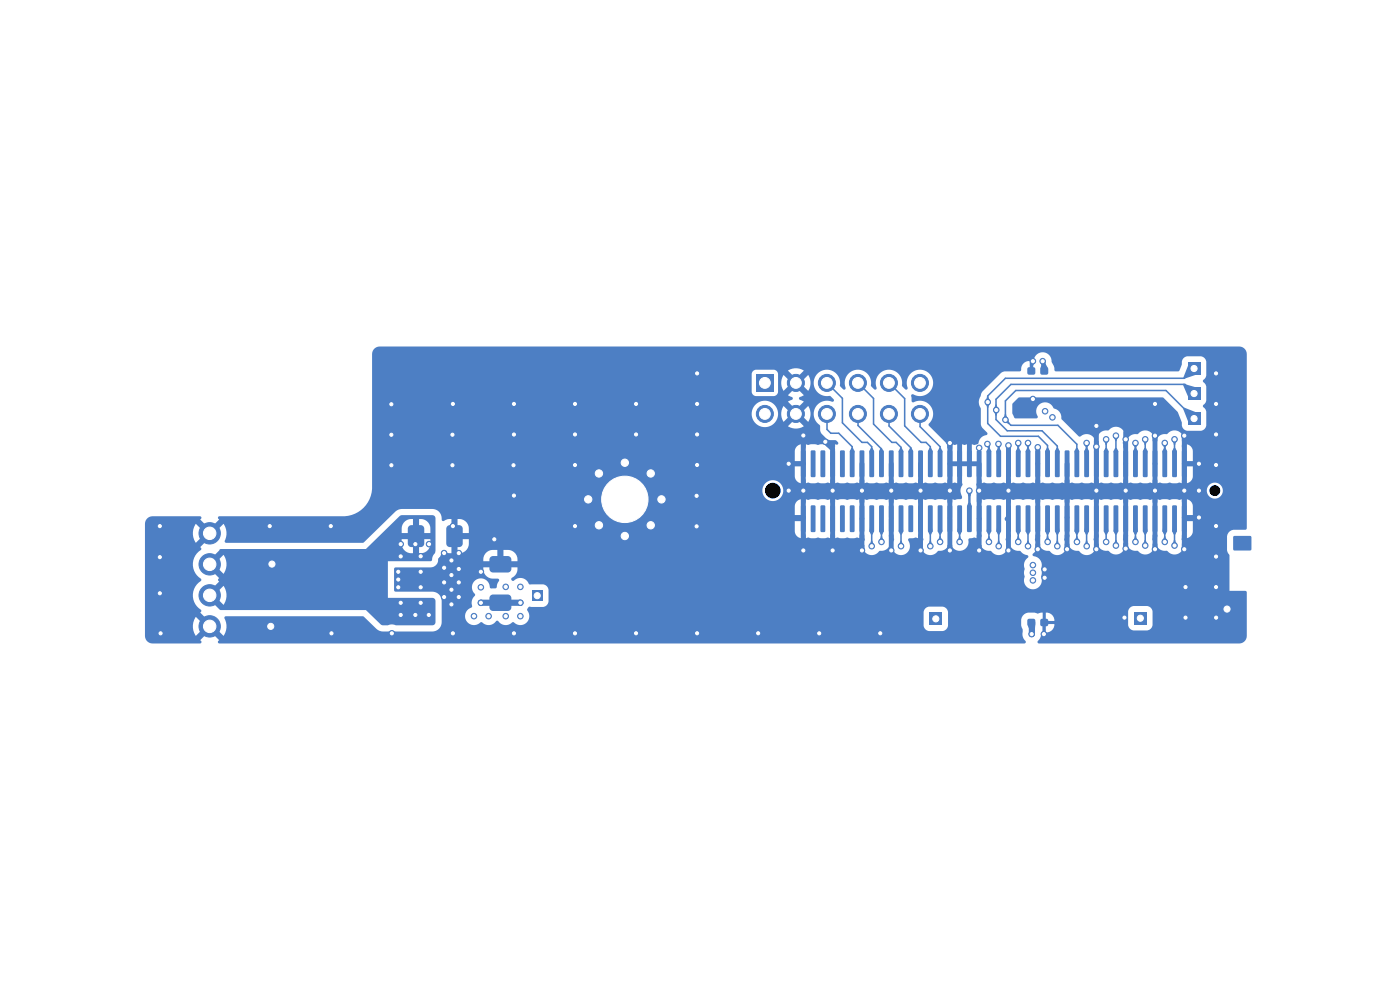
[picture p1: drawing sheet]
<svg xmlns="http://www.w3.org/2000/svg" width="297mm" height="210mm" viewBox="0 0 297 210" stroke-linecap="round" stroke-linejoin="round" font-family="sans-serif">
<path d="M261.9 113.9h3.3v2.6h-3.3z" fill="#4d7fc4" stroke="#4d7fc4" stroke-width=".52"/>
<g fill="#4d7fc4">
<path d="M56.6 118.6h2.2v2.2h-2.2z"/>
<path d="M56.3 131.8h2.2v2.2h-2.2z"/>
<path d="M160.5 79.4h3.6v3.6h-3.6z"/>
</g>
<g fill="#4d7fc4" stroke="#4d7fc4" stroke-width=".21">
<circle cx="168.8" cy="81.2" r="1.81"/>
<circle cx="175.4" cy="81.2" r="1.81"/>
<circle cx="182" cy="81.2" r="1.81"/>
<circle cx="188.6" cy="81.2" r="1.81"/>
<circle cx="195.2" cy="81.2" r="1.81"/>
<circle cx="162.3" cy="87.8" r="1.81"/>
<circle cx="168.8" cy="87.8" r="1.81"/>
<circle cx="175.4" cy="87.8" r="1.81"/>
<circle cx="182" cy="87.8" r="1.81"/>
<circle cx="188.6" cy="87.8" r="1.81"/>
<circle cx="195.2" cy="87.8" r="1.81"/>
</g>
<g fill="#4d7fc4">
<path d="M197.2 130h2.6v2.6h-2.6z"/>
<path d="M252 87.5h2.6v2.6h-2.6z"/>
<path d="M240.6 129.9h2.6v2.5h-2.6z"/>
<path d="M252 82.2h2.6v2.6h-2.6z"/>
<path d="M112.9 125.3h2.2v2.2h-2.2z"/>
<path d="M252 76.9h2.6v2.6h-2.6z"/>
<path d="M259.2 128.1h2.2v2.2h-2.2z"/>
</g>
<g fill="#4d7fc4" stroke="#4d7fc4" stroke-width=".21">
<circle cx="124.8" cy="105.9" r="1.17"/>
<circle cx="127.1" cy="100.4" r="1.17"/>
<circle cx="127.1" cy="111.4" r="1.17"/>
<circle cx="132.6" cy="98.2" r="1.17"/>
<circle cx="132.6" cy="105.9" r="10.4"/>
<circle cx="132.6" cy="113.7" r="1.17"/>
<circle cx="138.1" cy="100.4" r="1.17"/>
<circle cx="138.1" cy="111.4" r="1.17"/>
<circle cx="140.3" cy="105.9" r="1.17"/>
<circle cx="44.5" cy="113.1" r="2.27"/>
<circle cx="44.5" cy="119.7" r="2.27"/>
<circle cx="44.5" cy="126.3" r="2.27"/>
<circle cx="44.5" cy="132.9" r="2.27"/>
</g>
<g fill="#4d7fc4">
<path d="M170 95.6l.7-.1 .2 .3v5.2l-.2 .2h-.6l-.2-.2z"/>
<path d="M172.1 95.6l.7-.1 .2 .3v5.2l-.2 .2h-.7l-.1-.2z"/>
<path d="M174.1 95.6l.7-.1 .3 .3v5.2l-.3 .2h-.6l-.2-.2z"/>
<path d="M176.2 95.6l.7-.1 .3 .3v5.2l-.3 .2h-.6l-.2-.2z"/>
<path d="M178.3 95.6l.7-.1 .2 .3v5.2l-.2 .2h-.6l-.2-.2z"/>
<path d="M180.3 95.6l.7-.1 .3 .3v5.2l-.3 .2h-.6l-.1-.2z"/>
<path d="M182.4 95.6l.7-.1 .3 .3v5.2l-.3 .2h-.6l-.2-.2z"/>
<path d="M184.5 95.6l.7-.1 .2 .3v5.2l-.2 .2h-.6l-.2-.2z"/>
<path d="M186.6 95.6l.7-.1 .2 .3v5.2l-.2 .2h-.7l-.1-.2z"/>
<path d="M188.6 95.6l.7-.1 .3 .3v5.2l-.3 .2h-.6l-.1-.2z"/>
<path d="M190.7 95.6l.7-.1 .3 .3v5.2l-.3 .2h-.6l-.2-.2z"/>
<path d="M192.8 95.6l.7-.1 .2 .3v5.2l-.2 .2h-.6l-.2-.2z"/>
<path d="M194.8 95.6l.7-.1 .3 .3v5.2l-.3 .2h-.6l-.1-.2z"/>
<path d="M196.9 95.6l.7-.1 .3 .3v5.2l-.3 .2h-.6l-.2-.2z"/>
<path d="M199 95.6l.7-.1 .3 .3v5.2l-.3 .2h-.6l-.2-.2z"/>
<path d="M201.1 95.6l.7-.1 .2 .3v5.2l-.2 .2h-.7l-.1-.2z"/>
<path d="M203.1 95.6l.7-.1 .3 .3v5.2l-.3 .2h-.6l-.1-.2z"/>
<path d="M205.2 95.6l.7-.1 .3 .3v5.2l-.3 .2h-.6l-.2-.2z"/>
<path d="M207.3 95.6l.7-.1 .2 .3v5.2l-.2 .2h-.6l-.2-.2z"/>
<path d="M209.4 95.6l.7-.1 .2 .3v5.2l-.2 .2h-.7l-.1-.2z"/>
<path d="M211.4 95.6l.7-.1 .3 .3v5.2l-.3 .2h-.6l-.2-.2z"/>
<path d="M213.5 95.6l.7-.1 .3 .3v5.2l-.3 .2h-.6l-.2-.2z"/>
<path d="M215.6 95.6l.7-.1 .2 .3v5.2l-.2 .2h-.6l-.2-.2z"/>
<path d="M217.6 95.6l.7-.1 .3 .3v5.2l-.3 .2h-.6l-.1-.2z"/>
<path d="M219.7 95.6l.7-.1 .3 .3v5.2l-.3 .2h-.6l-.2-.2z"/>
<path d="M221.8 95.6l.7-.1 .2 .3v5.2l-.2 .2h-.6l-.2-.2z"/>
<path d="M223.9 95.6l.7-.1 .2 .3v5.2l-.2 .2h-.7l-.1-.2z"/>
<path d="M225.9 95.6l.7-.1 .3 .3v5.2l-.3 .2h-.6l-.1-.2z"/>
<path d="M228 95.6l.7-.1 .3 .3v5.2l-.3 .2h-.6l-.2-.2z"/>
<path d="M230.1 95.6l.7-.1 .2 .3v5.2l-.2 .2h-.6l-.2-.2z"/>
<path d="M232.1 95.6l.8-.1 .2 .3v5.2l-.2 .2h-.7l-.1-.2z"/>
<path d="M234.2 95.6l.7-.1 .3 .3v5.2l-.3 .2h-.6l-.2-.2z"/>
<path d="M236.3 95.6l.7-.1 .3 .3v5.2l-.3 .2h-.6l-.2-.2z"/>
<path d="M238.4 95.6l.7-.1 .2 .3v5.2l-.2 .2h-.7l-.1-.2z"/>
<path d="M240.4 95.6l.7-.1 .3 .3v5.2l-.3 .2h-.6l-.1-.2z"/>
<path d="M242.5 95.6l.7-.1 .3 .3v5.2l-.3 .2h-.6l-.2-.2z"/>
<path d="M244.6 95.6l.7-.1 .2 .3v5.2l-.2 .2h-.6l-.2-.2z"/>
<path d="M246.7 95.6l.7-.1 .2 .3v5.2l-.2 .2h-.7l-.1-.2z"/>
<path d="M248.7 95.6l.7-.1 .3 .3v5.2l-.3 .2h-.6l-.1-.2z"/>
<path d="M250.8 95.6l.7-.1 .3 .3v5.2l-.3 .2h-.6l-.2-.2z"/>
<path d="M250.8 107.3l.7-.1 .3 .2v5.2l-.3 .3h-.6l-.2-.3z"/>
<path d="M248.7 107.3l.7-.1 .3 .2v5.2l-.3 .3h-.6l-.1-.3z"/>
<path d="M246.7 107.3l.7-.1 .2 .2v5.2l-.2 .3h-.7l-.1-.3z"/>
<path d="M244.6 107.3l.7-.1 .2 .2v5.2l-.2 .3h-.6l-.2-.3z"/>
<path d="M242.5 107.3l.7-.1 .3 .2v5.2l-.3 .3h-.6l-.2-.3z"/>
<path d="M240.4 107.3l.7-.1 .3 .2v5.2l-.3 .3h-.6l-.1-.3z"/>
<path d="M238.4 107.3l.7-.1 .2 .2v5.2l-.2 .3h-.7l-.1-.3z"/>
<path d="M236.3 107.3l.7-.1 .3 .2v5.2l-.3 .3h-.6l-.2-.3z"/>
<path d="M234.2 107.3l.7-.1 .3 .2v5.2l-.3 .3h-.6l-.2-.3z"/>
<path d="M232.1 107.3l.8-.1 .2 .2v5.2l-.2 .3h-.7l-.1-.3z"/>
<path d="M230.1 107.3l.7-.1 .2 .2v5.2l-.2 .3h-.6l-.2-.3z"/>
<path d="M228 107.3l.7-.1 .3 .2v5.2l-.3 .3h-.6l-.2-.3z"/>
<path d="M225.9 107.3l.7-.1 .3 .2v5.2l-.3 .3h-.6l-.1-.3z"/>
<path d="M223.9 107.3l.7-.1 .2 .2v5.2l-.2 .3h-.7l-.1-.3z"/>
<path d="M221.8 107.3l.7-.1 .2 .2v5.2l-.2 .3h-.6l-.2-.3z"/>
<path d="M219.7 107.3l.7-.1 .3 .2v5.2l-.3 .3h-.6l-.2-.3z"/>
<path d="M217.6 107.3l.7-.1 .3 .2v5.2l-.3 .3h-.6l-.1-.3z"/>
<path d="M215.6 107.3l.7-.1 .2 .2v5.2l-.2 .3h-.6l-.2-.3z"/>
<path d="M213.5 107.3l.7-.1 .3 .2v5.2l-.3 .3h-.6l-.2-.3z"/>
<path d="M211.4 107.3l.7-.1 .3 .2v5.2l-.3 .3h-.6l-.2-.3z"/>
<path d="M209.4 107.3l.7-.1 .2 .2v5.2l-.2 .3h-.7l-.1-.3z"/>
<path d="M207.3 107.3l.7-.1 .2 .2v5.2l-.2 .3h-.6l-.2-.3z"/>
<path d="M205.2 107.3l.7-.1 .3 .2v5.2l-.3 .3h-.6l-.2-.3z"/>
<path d="M203.1 107.3l.7-.1 .3 .2v5.2l-.3 .3h-.6l-.1-.3z"/>
<path d="M201.1 107.3l.7-.1 .2 .2v5.2l-.2 .3h-.7l-.1-.3z"/>
<path d="M199 107.3l.7-.1 .3 .2v5.2l-.3 .3h-.6l-.2-.3z"/>
<path d="M196.9 107.3l.7-.1 .3 .2v5.2l-.3 .3h-.6l-.2-.3z"/>
<path d="M194.8 107.3l.7-.1 .3 .2v5.2l-.3 .3h-.6l-.1-.3z"/>
<path d="M192.8 107.3l.7-.1 .2 .2v5.2l-.2 .3h-.6l-.2-.3z"/>
<path d="M190.7 107.3l.7-.1 .3 .2v5.2l-.3 .3h-.6l-.2-.3z"/>
<path d="M188.6 107.3l.7-.1 .3 .2v5.2l-.3 .3h-.6l-.1-.3z"/>
<path d="M186.6 107.3l.7-.1 .2 .2v5.2l-.2 .3h-.7l-.1-.3z"/>
<path d="M184.5 107.3l.7-.1 .2 .2v5.2l-.2 .3h-.6l-.2-.3z"/>
<path d="M182.4 107.3l.7-.1 .3 .2v5.2l-.3 .3h-.6l-.2-.3z"/>
<path d="M180.3 107.3l.7-.1 .3 .2v5.2l-.3 .3h-.6l-.1-.3z"/>
<path d="M178.3 107.3l.7-.1 .2 .2v5.2l-.2 .3h-.6l-.2-.3z"/>
<path d="M176.2 107.3l.7-.1 .3 .2v5.2l-.3 .3h-.6l-.2-.3z"/>
<path d="M174.1 107.3l.7-.1 .3 .2v5.2l-.3 .3h-.6l-.2-.3z"/>
<path d="M172.1 107.3l.7-.1 .2 .2v5.2l-.2 .3h-.7l-.1-.3z"/>
<path d="M170 107.3l.7-.1 .2 .2v5.2l-.2 .3h-.6l-.2-.3z"/>
<path d="M86.6 111.7l.5-.3h2.1a.76 .76 0 0 1 .8 .8v3.1a.76 .76 0 0 1-.8 .8h-1.9a.76 .76 0 0 1-.8-.8v-3.1z"/>
<path d="M95 111.5l.4-.1h2a.76 .76 0 0 1 .8 .8v3.1a.76 .76 0 0 1-.8 .8h-2a.76 .76 0 0 1-.7-.8v-3.1z"/>
<path d="M104 126.4l.6-.3h3.1a.76 .76 0 0 1 .8 .8v1.9a.76 .76 0 0 1-.8 .8h-3.1a.76 .76 0 0 1-.8-.8v-1.9z"/>
<path d="M104 118.3l.6-.3h3.1a.76 .76 0 0 1 .8 .7v2a.76 .76 0 0 1-.8 .7h-3.1a.76 .76 0 0 1-.8-.7v-2z"/>
<path d="M220.8 131.4l.3-.2 1.2 .2 .1 .3-.1 1-.3 .2-1.2-.2-.1-.2z"/>
<path d="M218 131.4l.3-.2 1.2 .2 .1 .3-.1 1-.3 .2-1.2-.2-.1-.2z"/>
<path d="M218 78l.3-.1 1.2 .1 .1 .3-.1 1.1-.3 .1-1.2-.1-.1-.3z"/>
<path d="M220.8 78l.3-.1 1.2 .1 .1 .3-.1 1.1-.3 .1-1.2-.1-.1-.3z"/>
</g>
<g fill="#4d7fc4" stroke="#4d7fc4" stroke-width=".21">
<circle cx="234.7" cy="93.2" r=".59"/>
<circle cx="243" cy="93.2" r=".59"/>
<circle cx="199.4" cy="115" r=".59"/>
<circle cx="243" cy="115.7" r=".59"/>
<circle cx="249.2" cy="115.7" r=".59"/>
<circle cx="230.5" cy="94" r=".59"/>
<circle cx="187" cy="115" r=".59"/>
<circle cx="247.1" cy="94" r=".59"/>
<circle cx="240.9" cy="94" r=".59"/>
<circle cx="184.9" cy="115.9" r=".59"/>
<circle cx="249.2" cy="93.2" r=".59"/>
<circle cx="236.7" cy="92.4" r=".59"/>
<circle cx="240.9" cy="115" r=".59"/>
<circle cx="197.4" cy="115.9" r=".59"/>
<circle cx="191.1" cy="115.9" r=".59"/>
<circle cx="236.7" cy="115.7" r=".59"/>
<circle cx="209.5" cy="94.2" r=".59"/>
<circle cx="218.1" cy="94" r=".59"/>
<circle cx="211.8" cy="94.2" r=".59"/>
<circle cx="216" cy="94" r=".59"/>
<circle cx="247.1" cy="115" r=".59"/>
<circle cx="216" cy="115" r=".59"/>
<circle cx="109" cy="105.1" r=".59"/>
<circle cx="195.3" cy="104.1" r=".59"/>
<circle cx="147.8" cy="105.2" r=".59"/>
<circle cx="189.1" cy="104.1" r=".59"/>
<circle cx="122" cy="134.4" r=".59"/>
<circle cx="251.2" cy="104.1" r=".59"/>
<circle cx="94.2" cy="117.3" r=".59"/>
<circle cx="232.6" cy="104.1" r=".59"/>
<circle cx="102" cy="121.3" r=".59"/>
<circle cx="109" cy="134.3" r=".59"/>
<circle cx="89.2" cy="124.6" r=".59"/>
<circle cx="147.9" cy="134.3" r=".59"/>
<circle cx="97.3" cy="117.3" r=".59"/>
<circle cx="258" cy="92.2" r=".59"/>
<circle cx="83" cy="85.8" r=".59"/>
<circle cx="186.7" cy="134.3" r=".59"/>
<circle cx="147.9" cy="79.2" r=".59"/>
<circle cx="122" cy="85.7" r=".59"/>
<circle cx="84.5" cy="124.6" r=".59"/>
<circle cx="201.5" cy="116.8" r=".59"/>
<circle cx="221.5" cy="134.5" r=".59"/>
<circle cx="258" cy="118.1" r=".59"/>
<circle cx="245" cy="92.4" r=".59"/>
<circle cx="207.7" cy="116.8" r=".59"/>
<circle cx="167.3" cy="98.4" r=".59"/>
<circle cx="207.7" cy="95" r=".59"/>
<circle cx="245" cy="104.1" r=".59"/>
<circle cx="258" cy="79.2" r=".59"/>
<circle cx="97.3" cy="126.7" r=".59"/>
<circle cx="258" cy="98.6" r=".59"/>
<circle cx="251.2" cy="116.5" r=".59"/>
<circle cx="34.1" cy="134.3" r=".59"/>
<circle cx="251.5" cy="124.5" r=".59"/>
<circle cx="96" cy="98.7" r=".59"/>
<circle cx="83" cy="98.7" r=".59"/>
<circle cx="251.2" cy="92.4" r=".59"/>
<circle cx="70.3" cy="134.3" r=".59"/>
<circle cx="108.9" cy="98.7" r=".59"/>
<circle cx="254.3" cy="98.4" r=".59"/>
<circle cx="147.9" cy="98.6" r=".59"/>
<circle cx="213.9" cy="116.8" r=".59"/>
<circle cx="83.1" cy="134.3" r=".59"/>
<circle cx="201.5" cy="94" r=".59"/>
<circle cx="134.9" cy="85.7" r=".59"/>
<circle cx="94.2" cy="126.7" r=".59"/>
<circle cx="232.6" cy="90.3" r=".59"/>
<circle cx="96.1" cy="134.3" r=".59"/>
<circle cx="94.2" cy="123.5" r=".59"/>
<circle cx="33.9" cy="118.2" r=".59"/>
<circle cx="258" cy="111.6" r=".59"/>
<circle cx="96.1" cy="85.7" r=".59"/>
<circle cx="182.9" cy="116.8" r=".59"/>
<circle cx="95.8" cy="128.2" r=".59"/>
<circle cx="104.9" cy="114.4" r=".59"/>
<circle cx="57.2" cy="111.6" r=".59"/>
<circle cx="201.5" cy="104.1" r=".59"/>
<circle cx="245" cy="116.5" r=".59"/>
<circle cx="175.1" cy="93.7" r=".59"/>
<circle cx="238.8" cy="104.1" r=".59"/>
<circle cx="220.2" cy="94.9" r=".59"/>
<circle cx="170.4" cy="92.4" r=".59"/>
<circle cx="109" cy="92.2" r=".59"/>
<circle cx="167.3" cy="104.1" r=".59"/>
<circle cx="238.8" cy="116.4" r=".59"/>
<circle cx="83" cy="92.2" r=".59"/>
<circle cx="258" cy="85.7" r=".59"/>
<circle cx="207.7" cy="104.1" r=".59"/>
<circle cx="122" cy="98.7" r=".59"/>
<circle cx="221.6" cy="120.8" r=".59"/>
<circle cx="213.9" cy="104.1" r=".59"/>
<circle cx="147.9" cy="92.2" r=".59"/>
<circle cx="189.1" cy="116.8" r=".59"/>
<circle cx="219.1" cy="84.6" r=".59"/>
<circle cx="94.2" cy="120.4" r=".59"/>
<circle cx="70.2" cy="111.6" r=".59"/>
<circle cx="213.9" cy="94.5" r=".59"/>
<circle cx="219.1" cy="76.6" r=".59"/>
<circle cx="238.5" cy="131" r=".59"/>
<circle cx="245" cy="85.7" r=".59"/>
<circle cx="96.1" cy="111.6" r=".59"/>
<circle cx="173.8" cy="134.3" r=".59"/>
<circle cx="258" cy="131" r=".59"/>
<circle cx="170.4" cy="104.1" r=".59"/>
<circle cx="221.6" cy="122.6" r=".59"/>
<circle cx="122" cy="111.6" r=".59"/>
<circle cx="89.2" cy="121.3" r=".59"/>
<circle cx="170.4" cy="116.8" r=".59"/>
<circle cx="195.3" cy="116.8" r=".59"/>
<circle cx="84.5" cy="122.9" r=".59"/>
<circle cx="147.8" cy="111.7" r=".59"/>
<circle cx="95.8" cy="125.1" r=".59"/>
<circle cx="33.9" cy="125.9" r=".59"/>
<circle cx="96" cy="92.2" r=".59"/>
<circle cx="95.8" cy="122" r=".59"/>
<circle cx="122" cy="92.2" r=".59"/>
<circle cx="147.9" cy="85.7" r=".59"/>
<circle cx="251.5" cy="131" r=".59"/>
<circle cx="220.2" cy="116.5" r=".59"/>
<circle cx="232.6" cy="116.5" r=".59"/>
<circle cx="160.8" cy="134.3" r=".59"/>
<circle cx="254.3" cy="109.8" r=".59"/>
<circle cx="176.6" cy="104.1" r=".59"/>
<circle cx="232.6" cy="94.8" r=".59"/>
<circle cx="95.8" cy="118.9" r=".59"/>
<circle cx="254.3" cy="104.1" r=".59"/>
<circle cx="97.3" cy="120.7" r=".59"/>
<circle cx="226.4" cy="116.5" r=".59"/>
<circle cx="97.3" cy="123.5" r=".59"/>
<circle cx="33.9" cy="111.6" r=".59"/>
<circle cx="109" cy="85.7" r=".59"/>
<circle cx="238.8" cy="93.2" r=".59"/>
<circle cx="134.9" cy="92.2" r=".59"/>
<circle cx="258" cy="124.5" r=".59"/>
<circle cx="176.6" cy="116.8" r=".59"/>
<circle cx="134.9" cy="134.3" r=".59"/>
<circle cx="84.5" cy="121.3" r=".59"/>
<circle cx="182.9" cy="104.1" r=".59"/>
<circle cx="222.3" cy="115" r=".59"/>
<circle cx="203.6" cy="115" r=".59"/>
<circle cx="234.7" cy="115" r=".59"/>
<circle cx="228.5" cy="115" r=".59"/>
<circle cx="209.5" cy="85.3" r=".59"/>
<circle cx="211.9" cy="115.9" r=".59"/>
<circle cx="224.3" cy="115.9" r=".59"/>
<circle cx="230.5" cy="115.9" r=".59"/>
<circle cx="209.8" cy="115" r=".59"/>
<circle cx="218.1" cy="115.9" r=".59"/>
<circle cx="218.9" cy="134.5" r=".59"/>
<circle cx="219.1" cy="121.5" r=".59"/>
<circle cx="103.7" cy="130.7" r=".59"/>
<circle cx="107.3" cy="130.7" r=".59"/>
<circle cx="223.3" cy="88.5" r=".59"/>
<circle cx="221.2" cy="76.6" r=".59"/>
<circle cx="110.4" cy="127.9" r=".59"/>
<circle cx="110.4" cy="130.7" r=".59"/>
<circle cx="107.3" cy="124.5" r=".59"/>
<circle cx="110.4" cy="124.5" r=".59"/>
<circle cx="219.1" cy="119.9" r=".59"/>
<circle cx="100.5" cy="130.7" r=".59"/>
<circle cx="102" cy="127.9" r=".59"/>
<circle cx="102" cy="124.6" r=".59"/>
<circle cx="221.7" cy="87.2" r=".59"/>
<circle cx="219.1" cy="123.1" r=".59"/>
<circle cx="85" cy="130.4" r=".59"/>
<circle cx="91" cy="115.4" r=".59"/>
<circle cx="85" cy="118" r=".59"/>
<circle cx="85" cy="127.9" r=".59"/>
<circle cx="85" cy="115.4" r=".59"/>
<circle cx="88.1" cy="115.4" r=".59"/>
<circle cx="88.1" cy="130.4" r=".59"/>
<circle cx="91" cy="130.4" r=".59"/>
<circle cx="89.2" cy="118" r=".59"/>
<circle cx="89.2" cy="127.9" r=".59"/>
<circle cx="213.3" cy="89.1" r=".59"/>
<circle cx="211.3" cy="87" r=".59"/>
<circle cx="205.7" cy="104.1" r=".59"/>
</g>
<g fill="none" stroke="#4d7fc4" stroke-width=".33">
<path d="M253.3 78.2l-2.1 2h-37.9l-3.8 3.8v5.8l2.8 2.7h8l1.9 2v3.9M175.4 81.2l3.3 3.3v5.2l4.2 4.1h1.1l.9 1v3.6M175.4 87.8v3.3l.9 .8h1.6l2.9 2.9v3.6M182 87.8v2.5l5 4.9v3.2M182 81.2l3.3 3.3v5.5l3.9 3.8h.9l1 1.1v3.5M188.6 81.2l3.3 3.3v5.8l3.5 3.5h1.1l.9 1v3.6M188.6 87.8v2.6l4.6 4.6v3.4M195.2 87.8v2.7l4.2 4.3v3.6M209.5 94.2l.3 .3v3.9M211.8 94.2l.1 4.2M216 94v4.4M218.1 94v4.4"/>
<path d="M230.5 94v4.4M234.7 93.2v5.2M236.7 92.4v6M240.9 94v4.4M243 93.2v5.2M247.1 94v4.4M249.2 93.2v5.2M253.3 87.6v1.2l-5.9-6h-31.9l-2.2 2.2v4.1l1.2 1.1h9.9l4 4v4.2M253.3 83.5l-1.9-2h-36.9l-3.2 3.2v4.3l2.4 2.4h7.4l3.2 3.2v3.8M184.9 109.8v6.1M187 109.8v5.2M191.1 109.8v6.1"/>
<path d="M197.4 109.8v6.1M199.4 109.8v5.2M203.6 109.8v5.2M209.8 109.8v5.2M211.9 109.8v6.1M216 109.8v5.2M218.1 110v5.9M222.2 109.8h.1M222.2 110v4.9M224.3 109.8v6.1M228.5 109.8v5.2M230.5 109.8v6.1"/>
<path d="M234.7 109.8v5.2M236.7 109.8v5.9M240.9 109.8v5.2M243 109.8v5.9M247.1 109.8v5.2M249.2 109.8v5.9"/>
</g>
<g fill="none" stroke="#4d7fc4" stroke-width="1">
<path d="M167.3 98.4h3.1M170.4 92.4v24.4M175.1 93.7l1.5 1.6v21.5M182.9 98.4v18.4M189.1 98.4v5.7M195.3 98.4v18.4M201.5 94v15.8M207.7 98.4v18.4M213.9 94.5v15.3l-.3 .3M220.2 94.9v21.1M226.4 98.4v17.6M232.6 90.3v25.7"/>
<path d="M238.8 91.6v24.8M245 92.4v24.1M251.2 98.4h3.2M251.2 92.4v24.1M93.5 118.7h.1M167.3 109.8h3.1M189.1 104.9v4.9M189.1 110v6.8M201.5 110v6.8M213.9 110v6.8M251.2 109.8h3.2"/>
</g>
<path d="M219.1 76.6l-.2 .2v1.9M205.7 104.1v5.9M222.2 114.9l.1 .1M221.4 132.1l.1 2.4" fill="none" stroke="#4d7fc4" stroke-width=".52"/>
<path d="M110.4 127.9h-8.4M110.4 127.9h.1M219 132.1h-.1v2.4" fill="none" stroke="#4d7fc4" stroke-width="1.3"/>
<path d="M221.2 76.6l.2 .2v1.9" fill="none" stroke="#4d7fc4" stroke-width=".72"/>
<g fill="#4d7fc4">
<path d="M46.7 116.5h30.9l1.1-1.1h6.5a2.08 2.08 0 0 0 2.4 2h1.3a2.08 2.08 0 0 0 2.4-2v-1h-2.4v3h-1.3v-3h-2.4v1h-6.5l3.5-3.4h3v1.1h6.1a2.27 2.27 0 0 0-2.4-3v3h-1.3v-3a2.08 2.08 0 0 0-2.4 1.9h-3l2.9-2.7h6.6l.4 .1 .3 .6-.1 7.2a2.77 2.77 0 0 0-.7 1.7l-.3 .2h-9v7.7h9.4a.67 .67 0 0 1 .7 .7v4.5l-.4 .6-8 .1a2.14 2.14 0 0 0-1.8 0l-1-.1-.4-.1-3.2-3.1h-30.8l-2-1.8 .5-.3 .5-.7 1.6 1.7a3.5 3.5 0 0 0 0-4l-1.6 1.6-.3-.4-.7-.5 1.7-1.6a.37 .37 0 0 1-.3-.4 .37 .37 0 0 1 .3-.4l-1.7-1.6 .7-.5 .3-.4 1.6 1.6a3.5 3.5 0 0 0 0-4l-1.6 1.7-.3-.5-.7-.5z"/>
<path d="M31.1 110.1l.6-.4 .7-.2h10a.35 .35 0 0 1 .3 .3 .35 .35 0 0 1-.2 .4l1.6 1.7-.4 .2-.5 .7-1.7-1.7a3.5 3.5 0 0 0 0 4.1l1.7-1.7 .2 .4 .7 .5-1.6 1.7a.36 .36 0 0 1 .1 .6 3.6 3.6 0 0 0 .1 6.2v.2a3.8 3.8 0 0 0 0 6.4l-.2 .4 1.6 1.7-.4 .2-.5 .7-1.7-1.6a3.5 3.5 0 0 0 0 4l1.7-1.7 .2 .5 .7 .4-1.6 1.7a.35 .35 0 0 1 .3 .4 .35 .35 0 0 1-.4 .3h-10a1.61 1.61 0 0 1-1.6-1.6v-23.8z"/>
<path d="M220 112.9l.1-.1a.92 .92 0 0 1 .4 1.3l-.1 .6a.36 .36 0 0 1-.4 .4 .36 .36 0 0 1-.3-.4l-.2-.2 .1-.9z"/>
<path d="M226.2 112.9l.2-.1a.92 .92 0 0 1 .3 1.3l-.1 .6a.36 .36 0 0 1-.4 .4 .36 .36 0 0 1-.3-.4l-.1-.2 .1-.9z"/>
<path d="M188.9 112.9h.3l.4 .6 .1 1-.2 .4a.39 .39 0 0 1-.5 .1 .39 .39 0 0 1-.2-.5 1.2 1.2 0 0 1 .1-1.6z"/>
<path d="M213.8 112.9a.61 .61 0 0 1 .6 .6l-.2 1a.4 .4 0 0 1-.2 .4 .4 .4 0 0 1-.5 0l-.2-.4 .1-.9z"/>
<path d="M232.4 112.9l.2-.1a.99 .99 0 0 1 .4 1.3l-.2 .7a.32 .32 0 0 1-.3 .2 .32 .32 0 0 1-.3-.2l-.2-.4 .1-.8z"/>
<path d="M238.6 112.9a.61 .61 0 0 1 .7 .6l-.2 .9a.39 .39 0 0 1-.2 .4 .39 .39 0 0 1-.5 0l-.2-.4 .1-.8z"/>
<path d="M244.8 112.9a.61 .61 0 0 1 .7 .6l-.2 .9a.39 .39 0 0 1-.2 .4 .39 .39 0 0 1-.5 0l-.2-.4 .1-.8z"/>
<path d="M79.5 73.9l1.1-.4h182.2a1.62 1.62 0 0 1 1.7 1.6v37l-.3 .3-2.9 .1-.7 .5-.3 .7v3l.5 1.1v7.5h3.4l.3 .4v9.2l-.1 .7a1.6 1.6 0 0 1-1.5 .9h-42.7l-.1-.4 .5-.7 .3-1.1 .3-.1a1.9 1.9 0 0 0 2.5-1.8h-1.8v1.8h-.7v-2.5h2.5a1.68 1.68 0 0 0-1.8-1.7v1.7h-.7v-1.7h-.3a1.25 1.25 0 0 1-1.4 0l-1.8 .1a2.11 2.11 0 0 0-1.1 2.5l.2 .5a1.82 1.82 0 0 1 .1 1.6l.2 .7 .5 .7-.3 .4h-170.8l-.3-.4 .3-.3-1.7-1.7 .7-.4 .3-.5 1.6 1.7a3.7 3.7 0 0 0 .2-3.9l.3-.3h29.1l2.9 2.8 .9 .4 1.4 .1 1-.2 .8 .2h7.7a1.98 1.98 0 0 0 2-2v-1.5h5a1.93 1.93 0 0 0 1.1 2 1.93 1.93 0 0 0 2.2-.5 2.57 2.57 0 0 0 2.6 .4l.7-.7h.4a1.96 1.96 0 0 0 3.1 .3l.3 .1a1.89 1.89 0 0 0 2.4 .1 1.89 1.89 0 0 0 .6-2.3h83.8v2.8l.4 .8 .8 .4h2.8l.8-.4 .4-.7v-3.1h38.2v2.9l.4 .8 .8 .3h2.8l.5-.1 .7-.9v-3l-.1-.5-.9-.6h-3.2a1.28 1.28 0 0 0-1 1.1h-38.2l-.4-.6-.8-.4h-2.9l-.7 .4-.4 .8h-83.8l-.3-.6 .4-.6h3.1a1.29 1.29 0 0 0 1.1-1.1l-.1-2.6-.3-.7-.7-.3-3.1-.1a2.03 2.03 0 0 0-3.3-.7 .39 .39 0 0 1-.4-.2 .39 .39 0 0 1 .1-.4 2.11 2.11 0 0 0 1.2-2.3h-7.3v.5a2.03 2.03 0 0 0 2 1.9h1.1l.3 .4-.7 1.7h-.9l-.4-.1a1.94 1.94 0 0 0-2.7-1.8 1.94 1.94 0 0 0-.4 3.3v.1a2.11 2.11 0 0 0-.6 2.4l-1.1 .8-.4 1h-5v-3a1.99 1.99 0 0 0-2-2h-7.8l-.3-.3v-4.5l.2-.3h7.5a1.68 1.68 0 0 0 1.7-1.8h9.5v.5h7.3v-.5a2.26 2.26 0 0 0-3-1.9v2.4h-1.3v-2.4h-1a2.03 2.03 0 0 0-2 1.9h-9.5l.9-1.7 1.1 .4 2.1 .1a2.08 2.08 0 0 0 2.4-2v-1h-2.4v3h-1.3v-4.3h3.7v-.4h69.1v.3a1.53 1.53 0 0 0 1.3 1.2v-3.6h-1.3v2.1h-69.1a2.16 2.16 0 0 0-2.4-2.6v3h-1.3v-3h-.8l-1 .5-.3-.2a2.07 2.07 0 0 0-2-2.4h-6.4l-.8 .1-.6 .4-6.9 6.6-29 .1-.3-.4a3.6 3.6 0 0 0-.3-3.7l-1.6 1.7-.5-.7-.5-.2 1.7-1.7-.1-.1a.32 .32 0 0 1-.2-.4 .32 .32 0 0 1 .3-.2h26.8a6.1 6.1 0 0 0 4.2-2.2h91.1v2.2h1.3v-2.2h.8v5.4l.2 1.5 .6-.2 .6 .2 1.5-.2 .6 .2 1.5-.2 .4 .2v-.6l.2-.6a.32 .32 0 0 1 .3-.2 .32 .32 0 0 1 .3 .2l.3 .6v.6l.5-.2 .7 .2 1.4-.2 .6 .2 1.5-.2 .4 .2v-.6l.3-.6a.49 .49 0 0 1 .5 0 .49 .49 0 0 1 .2 .5l.2 1-.3 .5a1.93 1.93 0 0 0 .8 2.5 1.93 1.93 0 0 0 2.6-.6 2.21 2.21 0 0 0 2.2-1.2l.3 .1a1.97 1.97 0 0 0 2.7 1.8 1.97 1.97 0 0 0 .8-3.1l.4-.3 1.3-.2 .5 .2v-.6l.2-.6a.49 .49 0 0 1 .5 0 .49 .49 0 0 1 .3 .5l.1 1-.3 .5a1.93 1.93 0 0 0 .9 2.5 1.93 1.93 0 0 0 2.5-.6 2.11 2.11 0 0 0 2.3-1.4h.4a1.97 1.97 0 0 0 2.4 1.3 1.97 1.97 0 0 0 1.4-2.4l1.1-.4 .6 .2v-.6l.2-.6a.51 .51 0 0 1 .6 0 .51 .51 0 0 1 .2 .5l-.1 .6a1.95 1.95 0 0 0 2.1 2.8 1.96 1.96 0 0 0 2.2 .8 1.96 1.96 0 0 0 1.4-1.8l.3-.2a2.59 2.59 0 0 0 1.7 1.1l.8 .2a2.26 2.26 0 0 0 1.5 .8l.1 .4-.2 .1a2.13 2.13 0 0 0-.6 2.5l-.2 .5 .2 .9a1.96 1.96 0 0 0 1.7 2.8 1.96 1.96 0 0 0 1.8-2.8l.1-.9-.1-.7a1.98 1.98 0 0 0-1.8-2.7v-.3a2.43 2.43 0 0 0 .9-1.8l.3-.1 .3 .1a3.2 3.2 0 0 0 2.2 1.2 1.92 1.92 0 0 0 2.1 .7 1.92 1.92 0 0 0 1.3-1.9l.4-.1 .4 .5a3.5 3.5 0 0 0 2 .8 1.94 1.94 0 0 0 2.1 .7 1.94 1.94 0 0 0 1.4-1.8l.3-.1a2.3 2.3 0 0 0 2.3 1l.2 .1a1.95 1.95 0 0 0 2.1 .6 1.95 1.95 0 0 0 1.3-1.7l.3-.1a2.25 2.25 0 0 0 2.4 1.1l.1 .1a1.95 1.95 0 0 0 2.1 .6 1.95 1.95 0 0 0 1.3-1.7l.4-.1a2.25 2.25 0 0 0 2.3 1.1l.1 .1a1.96 1.96 0 0 0 2.7 .2 1.96 1.96 0 0 0 .3-2.7v-.2h1.1l.5-.2a1.52 1.52 0 0 0 .8-1.3v-2.1h-1.3v3.6h-1.1l.3-1.5v-3.2h2.1v-2.2a1.52 1.52 0 0 0-1.3-1.4v3.6h-.8v-2.2l-.3-1.4-.5 .2-.7-.2-1.4 .2-.6-.2-1.5 .2-.5-.2v.7l-.2 .4-.3 .2-.3-.1-.2-.5v-.7l-.6 .2-.6-.2-1.4 .2-.7-.2-1.4 .2-.5-.2v.7l-.2 .4-.3 .2-.3-.1-.2-.5v-.7l-.6 .2-.6-.2-1.5 .2-.6-.2-1.4 .2-.5-.2v.6l-.2 .5a.32 .32 0 0 1-.3 .2 .32 .32 0 0 1-.3-.2l-.2-.5v-.6l-.6 .2-.6-.2-1.5 .2-.6-.2-1.4 .2-.5-.2-.1 .7-.1 .4-.3 .2-.3-.1-.2-.5v-.7l-.6 .2-1.4-.2-.7 .2-1.3-.2-.8 .2-.4-.2v.6l-.2 .5a.32 .32 0 0 1-.3 .2 .32 .32 0 0 1-.3-.2l-.3-.5v-.6l-.5 .2-1.4-.2-.7 .2-1.3-.2-.8 .2-.4-.2v.6l-.3 .5a.32 .32 0 0 1-.3 .2 .32 .32 0 0 1-.3-.2l-.2-.5v-.6l-.6 .2-1.3-.2-.7 .2-1.4-.2-.7 .2-.5-.2v.6l-.2 .6a.33 .33 0 0 1-.4 .1 .33 .33 0 0 1-.2-.3l-.2-.5v-1l.3-1.5h48.5a1.7 1.7 0 0 0 2.3 1.8 1.7 1.7 0 0 0 .6-2.9 1.7 1.7 0 0 0-2.8 .8l-.1 .3h-48.5l-.4-1.1 .1-.3v-3.6h-3.1l.1 3.9a2.93 2.93 0 0 0-.1 2.6l-.2 .5-1.4 .2-.5-.2v.7l-.2 .4-.3 .2-.3-.1-.2-.5v-.7l-.6 .2-.6-.2-1.5 .2-.6-.2-1.4 .2-.5-.2v.7l-.2 .4-.3 .2-.3-.1-.2-.5v-.7l-.6 .2-.6-.2-1.5 .2-.6-.2-1.4 .2-.5-.2-.1 .7-.1 .4-.3 .2-.3-.1-.2-.5v-.7l-.6 .2-.6-.2-1.5 .2-.6-.2-1.5 .2-.4-.2-.1 .7-.1 .4-.3 .2-.3-.1-.2-.5-.1-.7-.5 .2-.7-.2-1.4 .2-.6-.2-1.5 .2-.4-.2-.1 .7-.2 .4-.2 .2-.3-.1-.2-.5-.1-.7-.6 .2-1.3-.2-.7 .2-1.4-.2-.7 .2-.5-.2-.2 1.4h-.8v-1.4h-.1a1.54 1.54 0 0 0-1.2 1.4h-91.1l.1-.1a6.1 6.1 0 0 0 1.3-3.3h82.8v.4a2.22 2.22 0 0 0 3.4 1.7 2.22 2.22 0 0 0 0-3.8 2.22 2.22 0 0 0-3.4 1.7h-82.8v-2.8h89.7v.3a1.51 1.51 0 0 0 1.3 1.1v-3.6h-1.3v2.2h-89.7v-5.4h89.7v2.2h1.3v-2.2h.8v5.4l.2 1.4 .6-.1 .6 .1 1.5-.1 .6 .1 1.5-.1 .4 .1 .1-.7 .1-.4 .3-.2 .3 .2 .2 .4 .1 .7 .5-.1 .7 .1 1.4-.1 .6 .1 1.5-.1 .4 .1v-.6l.3-.5a.32 .32 0 0 1 .3-.2 .32 .32 0 0 1 .3 .2l.2 .5v.6l.5-.1 .7 .1 1.4-.1 .6 .1 1.5-.1 .5 .1v-.6l.2-.5a.32 .32 0 0 1 .3-.2 .32 .32 0 0 1 .3 .2l.2 .5v.6l.6-.1 .6 .1 1.4-.1 .7 .1 1.4-.1 .5 .1v-.6l.2-.5a.32 .32 0 0 1 .3-.2 .32 .32 0 0 1 .3 .2l.2 .5v.6l.6-.1 .6 .1 1.5-.1 .6 .1 1.4-.1 1.5 .1 .6-.1 .5 .1v-3.6h-1.1v3.6h-1l.2-1.4v-5.4l-.3-1.4h1.1v3.6h1.1v-3.6h1v3.6h1v-3.6h1.1v3.6h1.4l.4 .7v2.5l.2 1.4 .6-.1 .6 .1 1.5-.1 .6 .1 1.5-.1 .4 .1 .1-.7 .1-.4 .3-.2 .3 .2 .2 .4 .1 .7 .5-.1 .7 .1 1.4-.1 .6 .1 1.5-.1 .4 .1v-.6l.3-.5a.32 .32 0 0 1 .3-.2 .32 .32 0 0 1 .3 .2l.2 .5v.6l.5-.1 .7 .1 1.4-.1 .6 .1 1.5-.1 .5 .1v-.7l.2-.4 .3-.2 .3 .2 .2 .4v.7l.6-.1 .6 .1 1.4-.1 .7 .1 1.4-.1 .5 .1v-.7l.2-.4 .3-.2 .3 .2 .2 .4v.7l.6-.1 .6 .1 1.5-.1 .6 .1 1.4-.1 .5 .1v-.6l.2-.5a.32 .32 0 0 1 .3-.2 .32 .32 0 0 1 .3 .2l.2 .5v.6l.6-.1 .6 .1 1.5-.1 .6 .1 1.4-.1 .5 .1 .1-.7 .1-.4 .3-.2 .3 .2 .2 .4v.7l.6-.1 .6 .1 1.5-.1 .6 .1 1.5-.1 1.5 .1 .5-.2a1.52 1.52 0 0 0 .8-1.2v-2.2h-1.3v3.6h-1.1l.3-1.4v-3.2h2.1l-.1-2.5a1.53 1.53 0 0 0-1.2-1.1v3.6h-.8v-2.2l-.3-1.3 .3-.7a1.9 1.9 0 0 0-.9-2.2 1.9 1.9 0 0 0-2.4 .5l-.3 .1a2.02 2.02 0 0 0-2.1 1.1l-.4-.1a1.97 1.97 0 0 0-1.3-1.7 1.97 1.97 0 0 0-2.1 .6l-.2 .1a1.95 1.95 0 0 0-1.9 .7 1.95 1.95 0 0 0-.2 2.1v.2a.41 .41 0 0 1-.4 .5 .41 .41 0 0 1-.4-.5l-.2-1.3 .4-.8a1.9 1.9 0 0 0-1-2.3 1.9 1.9 0 0 0-2.3 .5l-.2 .1a2.05 2.05 0 0 0-2.4 1.8l-.3 .1a2.06 2.06 0 0 0-3.3-.6l-.3-.1-3.6-3.6a2.54 2.54 0 0 0-1.8-2.4 1.91 1.91 0 0 0-2.7-.9 1.91 1.91 0 0 0-.5 2.8l-.3 .4-4.6-.1-.5-1v-2.1l1.4-1.3h30.4l3.2 3.1 .9 2.3a1.38 1.38 0 0 0 1.2 1.7h3a1.29 1.29 0 0 0 1-1.2v-3l-.7-1.1 .6-.7 .1-.5v-3l-.7-1.1 .7-1.1v-3.1a1.3 1.3 0 0 0-1.2-1h-3a1.54 1.54 0 0 0-1 1.8l-.5 1.2-.3 .2h-25.9l-.3-.2-.1-1-.5-.8a1.95 1.95 0 0 0-1.7-2.1 1.95 1.95 0 0 0-2.2 1.8l-.1 .1v1.8l-.1 .2a.32 .32 0 0 1-.4 .1 .32 .32 0 0 1-.1-.3v-1.8h-.3a1.85 1.85 0 0 0-1.6 2l-.3 .2-3.6 .1-4.5 4.5-.5 1.7v.8l.4 .8v3.3l.3 .7 1 1.1v.4a2.4 2.4 0 0 0-2 2l-.8 .2-.4-.1-1.6 .1-.5-.1-1.6 .1-1.6-.1-3.8-4-.1-.3a2.85 2.85 0 0 0 .4-3.8 2.85 2.85 0 0 0-3.7-.8l-.3-.2-.1-1.2 .3-.4a2.81 2.81 0 0 0 4.2-1.3 2.81 2.81 0 0 0-2.4-3.8 2.81 2.81 0 0 0-3 3.4l.2 .5a.32 .32 0 0 1-.6 .2l-.7-.8a2.84 2.84 0 0 0-3.1-3.4 2.84 2.84 0 0 0-2.2 4 .32 .32 0 0 1-.6 .2l-.6-.8a2.84 2.84 0 0 0-3.1-3.4 2.84 2.84 0 0 0-2.3 4 .32 .32 0 0 1-.5 .2l-.7-.8a2.82 2.82 0 0 0-2.7-3.4 2.82 2.82 0 0 0-2.9 3.2 2.82 2.82 0 0 0 3.5 2.4l.7 .7a.32 .32 0 0 1 .1 .4 .32 .32 0 0 1-.4 .1 2.84 2.84 0 0 0-3.6 1.4 2.84 2.84 0 0 0 1.1 3.7l.1 1.4 1.3 1.4a2.11 2.11 0 0 0 1.8 .3l.6 .6a.41 .41 0 0 1-.2 .3 .41 .41 0 0 1-.4 0l-.1 .7a.44 .44 0 0 1-.2 .5 .44 .44 0 0 1-.6-.1l-.2-.6v-.5l-.6 .1-.6-.2-1.4 .2-.6-.2-1.5 .2-.5-.1-.2 1.4h-.8v-1.4l-.5 .1a1.52 1.52 0 0 0-.8 1.3h-89.7v-8.1h80.6v.4a2.81 2.81 0 0 0 4.2 2.2 2.81 2.81 0 0 0 0-4.8 2.81 2.81 0 0 0-4.2 2.2h-80.6v-8.3h80.6v4l.1 .3 .6 .4h4l.5-.1 .4-.8v-2.1h.6l.1 1 .4 .9 1.5-1.5 .4 .7 .5 .3-1.5 1.4 1 .5-.1 .5-.9 .4 1.5 1.5-.5 .2-.4 .7-1.5-1.5a3.1 3.1 0 0 0 0 3.4l1.5-1.5 .2 .5 .7 .4-1.4 1.6a3.1 3.1 0 0 0 3.3-.1l-1.4-1.5 .7-.4 .2-.5 1.5 1.4a3.1 3.1 0 0 0-.1-3.3l-1.4 1.5-.2-.5-.7-.4 1.4-1.5-.8-.4a.32 .32 0 0 1-.2-.3 .32 .32 0 0 1 .2-.3l.8-.4-1.4-1.4 .7-.5 .2-.5 1.4 1.5a3.1 3.1 0 0 0 0-3.4l-1.4 1.5-.2-.5-.7-.4 1.4-1.5a3.1 3.1 0 0 0-3.4 0l1.5 1.5-.7 .4-.2 .5-1.5-1.5-.5 1.5h-.6l-.1-1.9-.3-.5-.3-.1h-4.2a.97 .97 0 0 0-.7 .8h-80.6v-4.2l.2-.7z"/>
<path d="M194.8 115.6h1l.1 1.1-.6 .1-.6-.1z"/>
<path d="M238.3 102.9h1l.1 1.1-.6 .1-.6-.1z"/>
<path d="M213.1 87.9h.3l.4 1-.5 .2-.6-.2z"/>
<path d="M250.7 102.9h1.1v1.1l-.6 .1-.5-.1z"/>
<path d="M169.9 115.6h1l.1 1.1-.6 .1-.6-.1z"/>
<path d="M234.1 93.3l.6-.1 .5 .1-.4 1.1h-.3z"/>
<path d="M240.7 95h.3l.4 .7-.5 2.5-.5-2.5z"/>
<path d="M219.6 115.3h1.1v1.1l-.5 .1-.6-.1z"/>
<path d="M211.4 94.5l.4-.3 .6 .1-.4 1h-.3z"/>
<path d="M230.3 95h.4l.3 .7-.5 2.5-.5-2.5z"/>
<path d="M211.1 85.8h.4l.3 .8-.5 .4-.5-.2z"/>
<path d="M194.8 102.9h1l.1 1.1-.6 .1-.6-.1z"/>
<path d="M213.4 94.6l.5-.1 .6 .1v1.1h-1.1z"/>
<path d="M218.5 76.7l.6-.1 .5 .3-.4 .9h-.5z"/>
<path d="M232 104.2l.6-.1 .6 .1-.1 1h-1z"/>
<path d="M252 77.6l1.3 .6 .5 1.3-2.7 .9-.1-.3z"/>
<path d="M175.1 93.7l.5-.3 .7 .8-.8 .7-.7-.7z"/>
<path d="M213.4 102.9h1.1v1.1l-.6 .1-.5-.1z"/>
<path d="M222.2 110.2l.5 2.5-.3 .7h-.3l-.4-.7z"/>
<path d="M234.5 95h.3l.4 .7-.5 2.5-.5-2.5z"/>
<path d="M215.9 113.8h.3l.4 1-.6 .2-.6-.2z"/>
<path d="M236.2 92.5l.5-.1 .6 .1-.4 1.1h-.3z"/>
<path d="M184.8 95h.3l.3 .7-.5 2.5-.5-2.5z"/>
<path d="M224.1 95h.4l.3 .7-.5 2.5-.5-2.5z"/>
<path d="M238.2 104.2l.6-.1 .6 .1-.1 1h-1z"/>
<path d="M224.3 110.2l.5 2.5-.4 .7h-.3l-.3-.7z"/>
<path d="M249 95h.3l.4 .7-.5 2.5-.5-2.5z"/>
<path d="M238.3 115.2h1l.1 1.1-.6 .1-.6-.1z"/>
<path d="M244.4 92.5l.6-.1 .6 .1-.1 1.1h-1z"/>
<path d="M234.6 110.2l.6 2.5-.4 .7h-.3l-.3-.7z"/>
<path d="M169.9 102.9h1l.1 1.1-.6 .1-.6-.1z"/>
<path d="M232 94.9l.6-.2 .6 .2-.1 1h-1z"/>
<path d="M201 115.6h1l.1 1.1-.6 .1-.6-.1z"/>
<path d="M167.4 97.8l1.1 .1v1l-1.1 .1-.1-.6z"/>
<path d="M244.5 115.3h1l.1 1.1-.6 .1-.6-.1z"/>
<path d="M197.2 95h.3l.4 .7-.5 2.5-.5-2.5z"/>
<path d="M203.4 113.8h.3l.4 1-.5 .2-.6-.2z"/>
<path d="M188.6 102.9h1l.1 1.1-.6 .1-.6-.1z"/>
<path d="M200.9 94.1l.6-.1 .6 .1-.1 1h-1z"/>
<path d="M215.4 94.1l.6-.1 .6 .1-.4 1h-.3z"/>
<path d="M209.4 84.1h.3l.4 1.1-.6 .1-.5-.1z"/>
<path d="M209.8 110.2l.5 2.5-.4 .7h-.3l-.3-.7z"/>
<path d="M217.9 114.7h.3l.4 1.1-.5 .1-.6-.2z"/>
<path d="M222.1 95h.3l.3 .7-.5 2.5-.5-2.5z"/>
<path d="M232.1 115.3h1l.1 1.1-.6 .1-.6-.1z"/>
<path d="M207.1 104.2l.6-.1 .6 .1-.1 1h-1z"/>
<path d="M199.3 113.8h.3l.4 1-.6 .2-.5-.2z"/>
<path d="M207.2 115.6h1l.1 1.1-.6 .1-.6-.1z"/>
<path d="M242.8 95h.3l.3 .7-.5 2.5-.4-2.5z"/>
<path d="M250.7 92.5l.5-.1 .6 .1v1.1h-1.1z"/>
<path d="M240.9 110.2l.5 2.5-.4 .7h-.3l-.3-.7z"/>
<path d="M253.2 109.3l1-.1 .2 .6-.2 .6-1-.1z"/>
<path d="M236.7 110.2l.5 2.5-.3 .7h-.3l-.4-.7z"/>
<path d="M240.3 94.1l.6-.1 .5 .1-.4 1h-.3z"/>
<path d="M250.7 104.2l.5-.1 .6 .1v1h-1.1z"/>
<path d="M200.9 104.2l.6-.1 .6 .1-.1 1h-1z"/>
<path d="M209.6 95h.4l.3 .7-.5 2.5-.5-2.5z"/>
<path d="M176.1 102.9h1.1v1.1l-.6 .1-.5-.1z"/>
<path d="M249.2 110.2l.5 2.5-.4 .7h-.3l-.3-.7z"/>
<path d="M247.1 110.2l.5 2.5-.4 .7h-.3l-.3-.7z"/>
<path d="M186.8 113.8h.4l.4 1-.6 .2-.6-.2z"/>
<path d="M191 95h.3l.3 .7-.5 2.5-.5-2.5z"/>
<path d="M224.1 114.7h.4l.4 1.1-.6 .1-.6-.2z"/>
<path d="M232.1 93.6h1l.1 1-.6 .2-.6-.2z"/>
<path d="M218.1 110.2l.5 2.5-.4 .7h-.3l-.3-.7z"/>
<path d="M216 110.2l.5 2.5-.3 .7h-.4l-.3-.7z"/>
<path d="M186.7 95.2l.3-.2 .4 .6-.4 2.6-.5-2.5z"/>
<path d="M242.4 93.3l.5-.1 .6 .1-.4 1.1h-.3z"/>
<path d="M205.1 104.2l.5-.1 .6 .1-.3 1.1h-.5z"/>
<path d="M229.9 94.1l.6-.1 .6 .1-.4 1h-.3z"/>
<path d="M184.8 114.7h.3l.4 1.1-.6 .1-.5-.2z"/>
<path d="M228.3 95h.3l.3 .7-.5 2.5-.4-2.5z"/>
<path d="M238.3 93.1a.61 .61 0 0 1 1 .1l-1.1 .1z"/>
<path d="M228.3 113.8h.3l.4 1-.5 .2-.6-.2z"/>
<path d="M246.9 95h.4l.3 .7-.5 2.5-.5-2.5z"/>
<path d="M230.4 114.7h.3l.4 1.1-.6 .1-.5-.2z"/>
<path d="M236.6 95h.3l.3 .7-.5 2.5-.5-2.5z"/>
<path d="M240.7 113.8h.3l.4 1-.5 .2-.6-.2z"/>
<path d="M217.5 94.1l.6-.1 .6 .1-.5 1h-.3z"/>
<path d="M203.6 110.2l.5 2.5-.4 .7h-.3l-.3-.7z"/>
<path d="M251 81.4l2.8 .8-.5 1.3-1.3 .6-1-2.4z"/>
<path d="M199.4 110.2l.5 2.5-.3 .7h-.3l-.4-.7z"/>
<path d="M244.5 102.9h1l.1 1.1-.6 .1-.6-.1z"/>
<path d="M191.1 110.2l.5 2.5-.3 .7h-.3l-.4-.7z"/>
<path d="M250.7 115.3h1.1v1.1l-.6 .1-.5-.1z"/>
<path d="M182.3 104.2l.6-.1 .5 .1v1h-1.1z"/>
<path d="M221 77.1h.8l.5 .9-.8 .7-.8-.6z"/>
<path d="M187 110.2l.5 2.5-.4 .7h-.3l-.3-.7z"/>
<path d="M215.8 95h.4l.3 .7-.5 2.5-.5-2.5z"/>
<path d="M184.9 110.2l.5 2.5-.3 .7h-.3l-.4-.7z"/>
<path d="M211.7 95h.3l.4 .7-.5 2.5-.5-2.5z"/>
<path d="M182.3 115.6h1.1v1.1l-.5 .1-.6-.1z"/>
<path d="M246.9 113.8h.4l.3 1-.5 .2-.6-.2z"/>
<path d="M205.4 106.7h.5l.2 .6-.5 2.6-.4-2.5z"/>
<path d="M230.5 110.2l.5 2.5-.3 .7h-.3l-.4-.7z"/>
<path d="M248.6 93.3l.6-.1 .5 .1-.4 1.1h-.3z"/>
<path d="M213.3 89l.5-.2 .4 1-.2 .2-1-.4z"/>
<path d="M209 94.5l.5-.3 .5 .1v1h-.4l-.1-.3z"/>
<path d="M182.3 102.9h1.1v1.1l-.5 .1-.6-.1z"/>
<path d="M217.9 95h.4l.3 .7-.5 2.5-.5-2.5z"/>
<path d="M197.2 114.7h.3l.4 1.1-.5 .1-.6-.2z"/>
<path d="M213.4 104.2l.5-.1 .6 .1v1h-1.1z"/>
<path d="M201 102.9h1l.1 1.1-.6 .1-.6-.1z"/>
<path d="M169.8 92.5l.6-.1 .6 .1-.1 1.1h-1z"/>
<path d="M228.4 110.2l.5 2.5-.3 .7h-.3l-.3-.7z"/>
<path d="M222.1 113.8h.3l.4 1-.6 .2-.5-.2z"/>
<path d="M207.2 102.9h1l.1 1.1-.6 .1-.6-.1z"/>
<path d="M209.6 113.8h.4l.3 1-.5 .2-.6-.2z"/>
<path d="M242.8 114.6h.3l.4 1-.6 .1-.5-.1z"/>
<path d="M176.1 115.6h1.1v1.1l-.6 .1-.5-.1z"/>
<path d="M197.3 110.2l.6 2.5-.4 .7h-.3l-.3-.7z"/>
<path d="M244.4 104.2l.6-.1 .6 .1-.1 1h-1z"/>
<path d="M180.6 95h.4l.3 .7-.5 2.5-.5-2.5z"/>
<path d="M193 95h.4l.3 .7-.5 2.5-.5-2.5z"/>
<path d="M246.5 94.1l.6-.1 .6 .1-.4 1h-.4z"/>
<path d="M218.1 132.7l.7-.6 .8 .4v.7l-1.3 .1z"/>
<path d="M251.2 86.5l2.6 1-.5 1.3-1.3 .5-1-2.6z"/>
<path d="M253.2 97.9l1-.1 .2 .6-.2 .6-1-.1z"/>
<path d="M176.1 104.2l.5-.1 .6 .1v1h-1.1z"/>
<path d="M232.1 102.9h1l.1 1.1-.6 .1-.6-.1z"/>
<path d="M232 90.5l.6-.2 .6 .2-.1 1h-1z"/>
<path d="M194.7 104.2l.6-.1 .6 .1-.1 1h-1z"/>
<path d="M210.8 87.1l.6-.1 .4 .3-.3 .8h-.4z"/>
<path d="M199.3 95h.3l.3 .7-.5 2.5-.5-2.5z"/>
<path d="M169.8 104.2l.6-.1 .6 .1-.1 1h-1z"/>
<path d="M209 85.4l.5-.1 .6 .1-.4 1.1h-.3z"/>
<path d="M249 114.6h.3l.4 1-.5 .1-.6-.1z"/>
<path d="M242.9 110.2l.5 2.5-.3 .7h-.3l-.3-.7z"/>
<path d="M211.7 114.7h.3l.4 1.1-.5 .1-.6-.2z"/>
<path d="M191 114.7h.3l.4 1.1-.6 .1-.5-.2z"/>
<path d="M225.9 115.3h1l.1 1.1-.6 .1-.6-.1z"/>
<path d="M211.9 110.2l.5 2.5-.4 .7h-.3l-.3-.7z"/>
<path d="M220.7 76.9l.5-.3 .6 .1v1h-.8z"/>
<path d="M236.6 114.6h.3l.4 1-.6 .1-.5-.1z"/>
</g>
<g fill="#fff" stroke="#fff" stroke-width=".21">
<circle cx="234.7" cy="93.2" r=".33"/>
<circle cx="243" cy="93.2" r=".33"/>
<circle cx="199.4" cy="115" r=".33"/>
<circle cx="243" cy="115.7" r=".33"/>
<circle cx="249.2" cy="115.7" r=".33"/>
<circle cx="230.5" cy="94" r=".33"/>
<circle cx="187" cy="115" r=".33"/>
<circle cx="247.1" cy="94" r=".33"/>
<circle cx="240.9" cy="94" r=".33"/>
<circle cx="184.9" cy="115.9" r=".33"/>
<circle cx="249.2" cy="93.2" r=".33"/>
<circle cx="236.7" cy="92.4" r=".33"/>
<circle cx="240.9" cy="115" r=".33"/>
<circle cx="197.4" cy="115.9" r=".33"/>
<circle cx="191.1" cy="115.9" r=".33"/>
<circle cx="236.7" cy="115.7" r=".33"/>
<circle cx="209.5" cy="94.2" r=".33"/>
<circle cx="218.1" cy="94" r=".33"/>
<circle cx="211.8" cy="94.2" r=".33"/>
<circle cx="216" cy="94" r=".33"/>
<circle cx="247.1" cy="115" r=".33"/>
<circle cx="216" cy="115" r=".33"/>
<circle cx="109" cy="105.1" r=".33"/>
<circle cx="195.3" cy="104.1" r=".33"/>
<circle cx="147.8" cy="105.2" r=".33"/>
<circle cx="189.1" cy="104.1" r=".33"/>
<circle cx="122" cy="134.4" r=".33"/>
<circle cx="251.2" cy="104.1" r=".33"/>
<circle cx="94.2" cy="117.3" r=".33"/>
<circle cx="232.6" cy="104.1" r=".33"/>
<circle cx="102" cy="121.3" r=".33"/>
<circle cx="109" cy="134.3" r=".33"/>
<circle cx="89.2" cy="124.6" r=".33"/>
<circle cx="147.9" cy="134.3" r=".33"/>
<circle cx="97.3" cy="117.3" r=".33"/>
<circle cx="258" cy="92.2" r=".33"/>
<circle cx="83" cy="85.8" r=".33"/>
<circle cx="186.7" cy="134.3" r=".33"/>
<circle cx="147.9" cy="79.2" r=".33"/>
<circle cx="122" cy="85.7" r=".33"/>
<circle cx="84.5" cy="124.6" r=".33"/>
<circle cx="201.5" cy="116.8" r=".33"/>
<circle cx="221.5" cy="134.5" r=".33"/>
<circle cx="258" cy="118.1" r=".33"/>
<circle cx="245" cy="92.4" r=".33"/>
<circle cx="207.7" cy="116.8" r=".33"/>
<circle cx="167.3" cy="98.4" r=".33"/>
<circle cx="207.7" cy="95" r=".33"/>
<circle cx="245" cy="104.1" r=".33"/>
<circle cx="258" cy="79.2" r=".33"/>
<circle cx="97.3" cy="126.7" r=".33"/>
<circle cx="258" cy="98.6" r=".33"/>
<circle cx="251.2" cy="116.5" r=".33"/>
<circle cx="34.1" cy="134.3" r=".33"/>
<circle cx="251.5" cy="124.5" r=".33"/>
<circle cx="96" cy="98.7" r=".33"/>
<circle cx="83" cy="98.7" r=".33"/>
<circle cx="251.2" cy="92.4" r=".33"/>
<circle cx="70.3" cy="134.3" r=".33"/>
<circle cx="108.9" cy="98.7" r=".33"/>
<circle cx="254.3" cy="98.4" r=".33"/>
<circle cx="147.9" cy="98.6" r=".33"/>
<circle cx="213.9" cy="116.8" r=".33"/>
<circle cx="83.1" cy="134.3" r=".33"/>
<circle cx="201.5" cy="94" r=".33"/>
<circle cx="134.9" cy="85.7" r=".33"/>
<circle cx="94.2" cy="126.7" r=".33"/>
<circle cx="232.6" cy="90.3" r=".33"/>
<circle cx="96.1" cy="134.3" r=".33"/>
<circle cx="94.2" cy="123.5" r=".33"/>
<circle cx="33.9" cy="118.2" r=".33"/>
<circle cx="258" cy="111.6" r=".33"/>
<circle cx="96.1" cy="85.7" r=".33"/>
<circle cx="182.9" cy="116.8" r=".33"/>
<circle cx="95.8" cy="128.2" r=".33"/>
<circle cx="104.9" cy="114.4" r=".33"/>
<circle cx="57.2" cy="111.6" r=".33"/>
<circle cx="201.5" cy="104.1" r=".33"/>
<circle cx="245" cy="116.5" r=".33"/>
<circle cx="175.1" cy="93.7" r=".33"/>
<circle cx="238.8" cy="104.1" r=".33"/>
<circle cx="220.2" cy="94.9" r=".33"/>
<circle cx="170.4" cy="92.4" r=".33"/>
<circle cx="109" cy="92.2" r=".33"/>
<circle cx="167.3" cy="104.1" r=".33"/>
<circle cx="238.8" cy="116.4" r=".33"/>
<circle cx="83" cy="92.2" r=".33"/>
<circle cx="258" cy="85.7" r=".33"/>
<circle cx="207.7" cy="104.1" r=".33"/>
<circle cx="122" cy="98.7" r=".33"/>
<circle cx="221.6" cy="120.8" r=".33"/>
<circle cx="213.9" cy="104.1" r=".33"/>
<circle cx="147.9" cy="92.2" r=".33"/>
<circle cx="189.1" cy="116.8" r=".33"/>
<circle cx="219.1" cy="84.6" r=".33"/>
<circle cx="94.2" cy="120.4" r=".33"/>
<circle cx="70.2" cy="111.6" r=".33"/>
<circle cx="213.9" cy="94.5" r=".33"/>
<circle cx="219.1" cy="76.6" r=".33"/>
<circle cx="238.5" cy="131" r=".33"/>
<circle cx="245" cy="85.7" r=".33"/>
<circle cx="96.1" cy="111.6" r=".33"/>
<circle cx="173.8" cy="134.3" r=".33"/>
<circle cx="258" cy="131" r=".33"/>
<circle cx="170.4" cy="104.1" r=".33"/>
<circle cx="221.6" cy="122.6" r=".33"/>
<circle cx="122" cy="111.6" r=".33"/>
<circle cx="89.2" cy="121.3" r=".33"/>
<circle cx="170.4" cy="116.8" r=".33"/>
<circle cx="195.3" cy="116.8" r=".33"/>
<circle cx="84.5" cy="122.9" r=".33"/>
<circle cx="147.8" cy="111.7" r=".33"/>
<circle cx="95.8" cy="125.1" r=".33"/>
<circle cx="33.9" cy="125.9" r=".33"/>
<circle cx="96" cy="92.2" r=".33"/>
<circle cx="95.8" cy="122" r=".33"/>
<circle cx="122" cy="92.2" r=".33"/>
<circle cx="147.9" cy="85.7" r=".33"/>
<circle cx="251.5" cy="131" r=".33"/>
<circle cx="220.2" cy="116.5" r=".33"/>
<circle cx="232.6" cy="116.5" r=".33"/>
<circle cx="160.8" cy="134.3" r=".33"/>
<circle cx="254.3" cy="109.8" r=".33"/>
<circle cx="176.6" cy="104.1" r=".33"/>
<circle cx="232.6" cy="94.8" r=".33"/>
<circle cx="95.8" cy="118.9" r=".33"/>
<circle cx="254.3" cy="104.1" r=".33"/>
<circle cx="97.3" cy="120.7" r=".33"/>
<circle cx="226.4" cy="116.5" r=".33"/>
<circle cx="97.3" cy="123.5" r=".33"/>
<circle cx="33.9" cy="111.6" r=".33"/>
<circle cx="109" cy="85.7" r=".33"/>
<circle cx="238.8" cy="93.2" r=".33"/>
<circle cx="134.9" cy="92.2" r=".33"/>
<circle cx="258" cy="124.5" r=".33"/>
<circle cx="176.6" cy="116.8" r=".33"/>
<circle cx="134.9" cy="134.3" r=".33"/>
<circle cx="84.5" cy="121.3" r=".33"/>
<circle cx="182.9" cy="104.1" r=".33"/>
<circle cx="222.3" cy="115" r=".33"/>
<circle cx="203.6" cy="115" r=".33"/>
<circle cx="234.7" cy="115" r=".33"/>
<circle cx="228.5" cy="115" r=".33"/>
<circle cx="209.5" cy="85.3" r=".33"/>
<circle cx="211.9" cy="115.9" r=".33"/>
<circle cx="224.3" cy="115.9" r=".33"/>
<circle cx="230.5" cy="115.9" r=".33"/>
<circle cx="209.8" cy="115" r=".33"/>
<circle cx="218.1" cy="115.9" r=".33"/>
<circle cx="218.9" cy="134.5" r=".33"/>
<circle cx="219.1" cy="121.5" r=".33"/>
<circle cx="103.7" cy="130.7" r=".33"/>
<circle cx="107.3" cy="130.7" r=".33"/>
<circle cx="223.3" cy="88.5" r=".33"/>
<circle cx="221.2" cy="76.6" r=".33"/>
<circle cx="110.4" cy="127.9" r=".33"/>
<circle cx="110.4" cy="130.7" r=".33"/>
<circle cx="107.3" cy="124.5" r=".33"/>
<circle cx="110.4" cy="124.5" r=".33"/>
<circle cx="219.1" cy="119.9" r=".33"/>
<circle cx="100.5" cy="130.7" r=".33"/>
<circle cx="102" cy="127.9" r=".33"/>
<circle cx="102" cy="124.6" r=".33"/>
<circle cx="221.7" cy="87.2" r=".33"/>
<circle cx="219.1" cy="123.1" r=".33"/>
<circle cx="85" cy="130.4" r=".33"/>
<circle cx="91" cy="115.4" r=".33"/>
<circle cx="85" cy="118" r=".33"/>
<circle cx="85" cy="127.9" r=".33"/>
<circle cx="85" cy="115.4" r=".33"/>
<circle cx="88.1" cy="115.4" r=".33"/>
<circle cx="88.1" cy="130.4" r=".33"/>
<circle cx="91" cy="130.4" r=".33"/>
<circle cx="89.2" cy="118" r=".33"/>
<circle cx="89.2" cy="127.9" r=".33"/>
<circle cx="213.3" cy="89.1" r=".33"/>
<circle cx="211.3" cy="87" r=".33"/>
<circle cx="205.7" cy="104.1" r=".33"/>
<circle cx="57.7" cy="119.7" r=".65"/>
<circle cx="57.4" cy="132.9" r=".65"/>
<circle cx="162.3" cy="81.2" r="1.15"/>
<circle cx="168.8" cy="81.2" r="1.15"/>
<circle cx="175.4" cy="81.2" r="1.15"/>
<circle cx="182" cy="81.2" r="1.15"/>
<circle cx="188.6" cy="81.2" r="1.15"/>
<circle cx="195.2" cy="81.2" r="1.15"/>
<circle cx="162.3" cy="87.8" r="1.15"/>
<circle cx="168.8" cy="87.8" r="1.15"/>
<circle cx="175.4" cy="87.8" r="1.15"/>
<circle cx="182" cy="87.8" r="1.15"/>
<circle cx="188.6" cy="87.8" r="1.15"/>
<circle cx="195.2" cy="87.8" r="1.15"/>
<circle cx="198.5" cy="131.3" r=".65"/>
<circle cx="253.3" cy="88.8" r=".65"/>
<circle cx="241.9" cy="131.1" r=".65"/>
<circle cx="253.3" cy="83.5" r=".65"/>
<circle cx="114" cy="126.4" r=".65"/>
<circle cx="253.3" cy="78.2" r=".65"/>
<circle cx="260.3" cy="129.2" r=".65"/>
<circle cx="124.8" cy="105.9" r=".78"/>
<circle cx="127.1" cy="100.4" r=".78"/>
<circle cx="127.1" cy="111.4" r=".78"/>
<circle cx="132.6" cy="98.2" r=".78"/>
<circle cx="132.6" cy="105.9" r="4.9"/>
<circle cx="132.6" cy="113.7" r=".78"/>
<circle cx="138.1" cy="100.4" r=".78"/>
<circle cx="138.1" cy="111.4" r=".78"/>
<circle cx="140.3" cy="105.9" r=".78"/>
<circle cx="44.5" cy="113.1" r="1.32"/>
<circle cx="44.5" cy="119.7" r="1.32"/>
<circle cx="44.5" cy="126.3" r="1.32"/>
<circle cx="44.5" cy="132.9" r="1.32"/>
</g>
<g fill="#000" stroke="#000" stroke-width=".21">
<circle cx="163.9" cy="104.1" r="1.55"/>
<circle cx="257.7" cy="104.1" r="1.04"/>
</g>
</svg>
